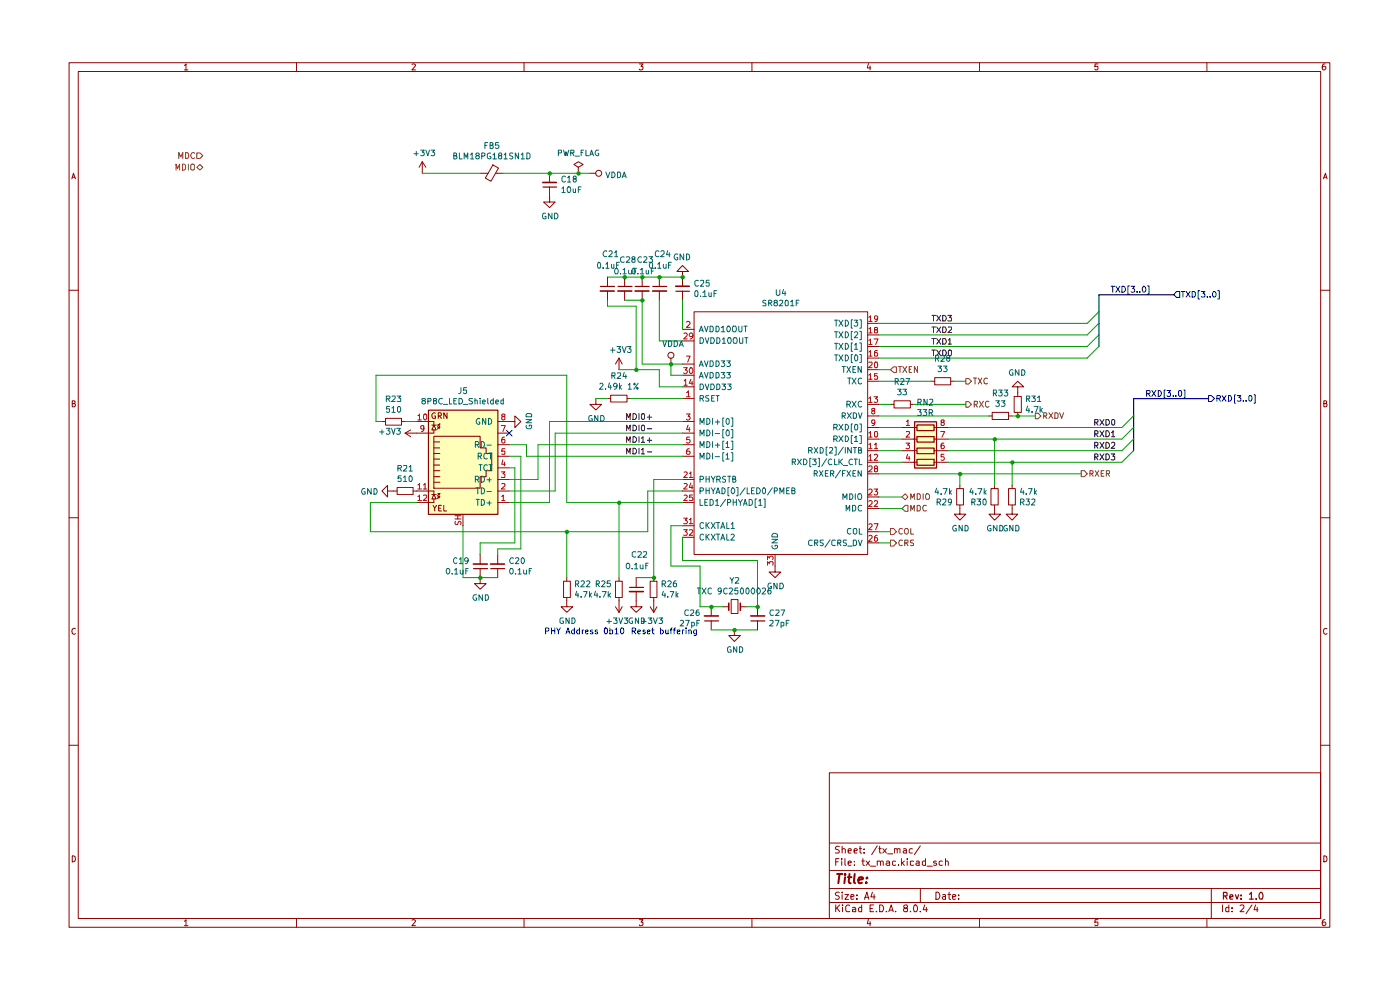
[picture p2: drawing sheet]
<svg xmlns="http://www.w3.org/2000/svg" width="297mm" height="210mm" viewBox="0 0 297 210" stroke-linecap="round" stroke-linejoin="round" font-family="sans-serif">
<g fill="none" stroke="#910000" stroke-width=".21">
<path d="M14.7 13.3h267.4v183.4h-267.4zM16.6 15.2h263.6v179.6h-263.6zM39.1 13.9l.4-.3v1.2M39.1 14.8h.8M62.9 13.3v1.9M87.4 13.6h.5l.2 .2-.7 1h.7M111.2 13.3v1.9M135.6 13.6h.8l-.4 .5h.3l.1 .1-.1 .5-.5 .1-.2-.1M159.5 13.3v1.9M184.2 13.5l-.2 .9h.7M184.6 14v.8M207.8 13.3v1.9"/>
<path d="M232.9 13.6h-.6l-.1 .6 .6-.1 .1 .6-.1 .1h-.4l-.2-.1M256 13.3v1.9M281.1 13.6h-.4l-.2 1 .3 .2h.2l.3-.2v-.4l-.2-.1h-.5l-.1 .1M15.2 37.9l.4-1.1 .4 1.1M15.3 37.6h.6M280.8 37.9l.4-1.1 .3 1.1M280.8 37.6h.6M14.7 61.6h1.9M280.2 61.6h1.9M15.3 85.6h.5l.1-.2v-.3l-.6-.1v1.3l.6-.1 .1-.3-.2-.3M280.8 85.6h.5l.1-.2v-.3l-.6-.1v1.3l.6-.1 .1-.3-.2-.3M14.7 109.8h1.9"/>
<path d="M280.2 109.8h1.9M16 133.4l-.2-.1a.65 .65 0 0 0-.6 .6 .65 .65 0 0 0 .6 .6l.2-.1M281.5 133.4l-.2-.1a.65 .65 0 0 0-.6 .6 .65 .65 0 0 0 .6 .6l.2-.1M14.7 158.1h1.9M280.2 158.1h1.9M175.9 163.9h104.3v30.9h-104.3zM175.9 178.8h104.3M178.1 179.6l-.5-.1-.3 .2v.4l.5 .2 .3 .4-.2 .2h-.7M178.7 179.5v1.4M182.5 179.5v1.3v.1h.3M186.1 179.4l-1.2 1.9M186.6 179.5v1.3l.1 .1h.2"/>
<path d="M195.2 179.4l-1.2 1.9M15.3 181.5a.64 .64 0 0 1 .7 .7 .64 .64 0 0 1-.7 .6zM39.1 195.4l.4-.3v1.3M39.1 196.4h.8M62.9 194.8v1.9M87.4 195.2l.5-.1 .2 .2-.7 1.1h.7M111.2 194.8v1.9M135.6 195.1h.8l-.4 .5h.3l.1 .2-.1 .5-.5 .1-.2-.2M159.5 194.8v1.9M175.9 191.4h104.3M175.9 188.5h104.3M175.9 184.7h104.3"/>
<path d="M177.3 192v1.4M177.3 182.8h.5M177.6 192.6l.5 .8M178 182.1h-.7v1.5M178.1 189.3l-.5-.1-.3 .2v.4l.5 .2 .3 .4-.3 .4-.6-.1M178.1 192l-.8 .8M178.6 182.1v.2M178.6 182.6v1M178.7 189.2v.2M178.7 180.2l.2-.2 .4 .2v.7M178.7 189.8v1M178.7 192v.1"/>
<path d="M178.7 192.5v.9M179.2 189.8h.8l-.8 1h.8M179.2 182.1v1.3l.2 .2M179.9 183.1l.7-.1-.2-.4-.5 .2v.6l.3 .2 .3-.1M179.9 180.5l.7-.1-.2-.4-.5 .2v.6l.1 .1h.5M180.3 192.1l-.5-.1-.4 .3 .1 .9 .2 .2 .6-.1M180.5 190.3l.7-.2-.1-.3h-.6v.9h.6M180.9 192.5h.4l.2 .2v.7h-.6v-.4l.6-.2M181.2 180.5l.7-.1-.1-.3-.4-.1-.2 .2 .1 .7h.5M181.3 183.5v.1M181.3 182.7v.1M181.8 190.6v.2"/>
<path d="M181.8 189.8v.2M182.3 180h.5M182.8 192v1.4h-.5l-.2-.7 .3-.2h.4M182.8 182.6h.6M183.1 182.1v1.3l.3 .2M183.3 180.9h.1M183.3 180.1v.1M183.4 190.8l.5-1.6 .4 1.6M183.5 190.3h.7M183.7 182.6l.8 1M184.2 195l-.2 .9h.7M184.5 182.6l-.8 1"/>
<path d="M184.6 195.5v.9M184.6 192.7h.5M184.7 183.7h1.1M185.1 189.2l-.4 1.1h1M185.3 192h-.7v1.4h.7M185.4 189.8v1M185.9 193.3v.1M186.1 182.7l.4-.1 .3 .2v.8M186.1 182.6v1M186.4 180h.5M186.6 192a.81 .81 0 0 1 .9 .4 .81 .81 0 0 1-.3 1h-.6zM186.8 182.8l.1-.2 .5 .2v.8"/>
<path d="M187.3 180l.7 .9M188 193.3v.1M188 182.7l.5-.1 .2 .2v.8M188 180l-.7 .9M188.3 181.1h1.1M188.6 193.4l.5-1.4 .4 1.4M188.7 183l-.7 .1v.1l.2 .4 .5-.1M188.7 193.1h.7M189.7 180.2l.2-.2 .4 .2v.7M189.7 180v.9M190 193.3v.1M190 182.7l-.4-.1-.3 .3 .1 .6h.6"/>
<path d="M190.3 180.2l.3-.2 .3 .1v.8M190.6 183.5v.1M191.3 182.1v1.5M191.4 183.1l.5 .5M191.7 180.1l.3-.1 .3 .2v.7h-.6l-.1-.3 .7-.2M191.9 182.6l-.6 .5M192 192.6l-.2-.1v-.4l.2-.1h.5v.5l-.7 .2-.1 .2 .2 .5h.6v-.5l-.2-.3M192.5 182.1v.2M192.5 182.6v1M193.1 193.3v.1M193.6 180.1l-.5-.1-.2 .3 .1 .6h.6M193.8 182.7h-.7v.8h.7"/>
<path d="M194 192h.1a.87 .87 0 0 1 .3 1.4l-.5-.1-.1-.8zM194.4 182.7h.6v.9M195 183l-.6 .1-.1 .1 .3 .4 .4-.1M195.2 193.3v.1M195.2 188.5v2.9M196.2 192l-.4 1h1M196.3 182.7l-.4-.1-.2 .3 .1 .6h.5M196.3 182.1v1.5M196.5 192.5v.9M196.7 183.7h1.1M198.5 189.2a.77 .77 0 0 1 .9 .8 .77 .77 0 0 1-.9 .8zM198.6 182.7l-.3-.1-.3 .3 .1 .2h.5l.1 .3-.2 .2-.5-.1"/>
<path d="M199.9 182.7l-.4-.1-.3 .3 .1 .6h.6M200 189.8h.6v1M200.6 190.1l-.7 .2 .3 .5 .4-.1M200.6 182.7l.4-.1 .2 .2v.8M200.6 182.1v1.5M201.1 189.8h.6M201.3 189.2v1.5l.4 .1M202.1 190.3l.7-.2-.1-.3h-.6v.9h.6M203.4 190.6v.2M203.4 189.8v.2M207.8 194.8v1.9M232.9 195.1h-.6l-.1 .6 .6-.1 .1 .6-.1 .2h-.4l-.2-.2"/>
<path d="M256 194.8v1.9M257 188.5v6.3M259.3 192v1.4M260.7 192v1.4h-.6v-.9h.6M261.4 193.3v.1M261.4 192.5v.2M263.1 192.1l.6-.1 .2 .3-.1 .3-.7 .8h.8M265.6 192l-1.3 1.8M266.4 192l-.4 1h.9M266.7 192.5v.9M280.8 181.5a.64 .64 0 0 1 .7 .7 .64 .64 0 0 1-.7 .6zM281.1 195.1l-.4 .1-.2 .9 .3 .3h.2l.3-.3v-.3l-.2-.2h-.5l-.1 .2"/>
</g>
<path d="M259.6 190h.6l.1-.5-.2-.2h-.5v1.4M259.9 190l.4 .7M260.9 190.3l.7-.2-.2-.3-.4 .1-.1 .7 .1 .1h.5M262.1 189.8l.3 .9 .4-.9M263.3 190.6v.1M263.3 189.9v.1M265.1 189.7l.4-.4v1.4M265.1 190.7h.8M266.5 190.6v.1M267.4 189.3a.89 .89 0 0 1 .4 1.4h-.5l-.2-.5 .1-.6z" fill="none" stroke="#910000" stroke-width=".25"/>
<path d="M177.6 185.4h1.1M178.1 185.4l-.3 1.9M179.3 185.4v.2M179.3 186.1l-.2 1.2M179.9 186.1h.7M180.2 185.4l-.2 1.6 .1 .3h.4M181.3 185.4l-.2 1.6 .3 .3M182.1 186.7l.9-.2v-.3a.6 .6 0 0 0-.8 .1v1h.6M183.8 187.2v.1M183.9 186.2h.1l-.1 .1v-.1v.1" fill="none" stroke="#910000" stroke-width=".42"/>
<g fill="#ffffba">
<path d="M194 89.4h4.6v9.8h-4.6z"/>
<path d="M90.9 87h14.7v22.1h-14.7z"/>
</g>
<path d="M188.9 78.4l.7-.6h.6v1.2h-.6z" fill="#fff"/>
<path d="M188.9 78.4l.7-.6h.6v1.2h-.6zM190.6 77.7h.7M190.9 77.7v1.3M191.5 77.7l.9 1.3M192.4 77.7l-.9 1.3M192.9 78.3h.3M193.4 77.7h-.5v1.3h.5M194.7 77.7v1.3l-.7-1.3v1.3" fill="none" stroke="#765500" stroke-width=".21"/>
<path d="M188.9 85.8h.8M189.7 85h3.4v1.5h-3.4zM193.1 85.8h.7M209.8 88.2h.7M210.5 87.5h3.5v1.5h-3.5zM214 88.2h.7" fill="none" stroke="#910000" stroke-width=".21"/>
<path d="M219.6 87.6h.6l.6 .6-.6 .6h-.6z" fill="#fff"/>
<path d="M219.6 87.6h.6l.6 .6-.6 .6h-.6zM221.4 88.2h.6v-.6h-.6v1.1M221.7 88.2l.4 .5M222.5 87.6l.9 1.1M223.4 87.6l-.9 1.1M223.8 87.6h.3l.4 .2v.7l-.2 .2h-.5zM224.8 87.6l.4 1.1 .4-1.1" fill="none" stroke="#765500" stroke-width=".21"/>
<path d="M215.1 84.1h1.6v3.4h-1.6zM215.9 83.3v.8M215.9 87.5v.7" fill="none" stroke="#910000" stroke-width=".21"/>
<path d="M204.9 85.2h.6l.6 .6-.6 .6h-.6z" fill="#fff"/>
<path d="M204.9 85.2h.6l.6 .6-.6 .6h-.6zM206.7 85.8l.6-.1 .1-.5-.7-.1v1.3M206.9 85.8l.5 .6M207.8 85.1l.8 1.3M208.6 85.1l-.8 1.3M209.8 85.2h-.1a.45 .45 0 0 0-.7 .2l.1 .7a.37 .37 0 0 0 .3 .3 .37 .37 0 0 0 .4-.2" fill="none" stroke="#765500" stroke-width=".21"/>
<path d="M204.9 80.3h.6l.6 .6-.6 .6h-.6z" fill="#fff"/>
<path d="M204.9 80.3h.6l.6 .6-.6 .6h-.6zM206.5 80.2h.7M206.8 80.2v1.3M207.5 80.2l.8 1.3M208.3 80.2l-.8 1.3M209.5 80.3l-.3-.1a.65 .65 0 0 0-.5 .6 .65 .65 0 0 0 .5 .7l.3-.2" fill="none" stroke="#765500" stroke-width=".21"/>
<g fill="none" stroke="#910000" stroke-width=".21">
<path d="M116.6 39.6v3.3h1.2l-1.2 1.1-1.3-1.1h1.3M116.6 36.8v1.9M122.7 35.5l1-.6-1-.6-.9 .6 .9 .6v1.3M122.7 36.8h.1M125.1 36.8h1.3M128.9 58.8v1.9M132.5 58.8v1.9M136.2 58.8v1.9M139.9 58.8v1.9M144.8 57.6h1.3l-1.3-1.3-1.2 1.3h1.2v1.2M128.9 61.7v2M131.3 76l-.7 1.2"/>
<path d="M131.3 76v2.4M131.3 76l.7 1.2M132.5 61.7v2M136.2 61.7v2M139.9 61.7v2M128.9 84.5h.6M129.5 83.8h3.5v1.5h-3.5zM133 84.5h.8M197.5 80.9h.8M198.3 80.1h3.4v1.5h-3.4zM201.7 80.9h.7M215.9 82.1h1.3l-1.3-1.2-1.2 1.2h1.2v1.2"/>
<circle cx="127" cy="36.8" r=".64"/>
</g>
<path d="M115.2 38.7h2.8M127.3 61.7h3M131.1 61.7h2.9M134.7 61.7h3M138.4 61.7h3" fill="none" stroke="#910000" stroke-width=".34"/>
<path d="M115.2 39.7h2.9M127.4 60.8h2.9M131.1 60.8h3M134.8 60.8h2.9M138.5 60.8h2.9" fill="none" stroke="#910000" stroke-width=".25"/>
<path d="M41.7 32.4h.7l.6 .6-.6 .6h-.7z" fill="#fff"/>
<path d="M37.9 33.6v-1.2l.5 .9 .4-.9v1.2M39.4 32.4a.64 .64 0 0 1 .7 .6 .64 .64 0 0 1-.7 .6zM41.2 32.5l-.1-.1a.64 .64 0 0 0-.6 .6 .64 .64 0 0 0 .6 .6l.1-.1M41.7 32.4h.7l.6 .6-.6 .6h-.7z" fill="none" stroke="#765500" stroke-width=".21"/>
<path d="M41.7 35.5l.7-.6 .6 .6-.6 .6z" fill="#fff"/>
<path d="M37.3 36.1v-1.3l.4 .9 .4-.9v1.3M38.7 34.8l.5 .1 .2 .2v.6l-.4 .4h-.3zM40 34.8v1.3M40.5 35l.2-.2 .5 .2v.9l-.2 .2-.5-.2zM41.7 35.5l.7-.6 .6 .6-.6 .6z" fill="none" stroke="#765500" stroke-width=".21"/>
<g fill="none" stroke="#910000" stroke-width=".21">
<path d="M89.6 34.3l-.7 1.2M89.6 34.3v2.5M89.6 34.3l.7 1.2M101.9 36.8h1.7M104.6 35l1.2 .7-1.7 2.8-1.1-.7zM105.2 36.8h1.6M144.8 58.8v1.9M142.3 76v1.2M144.8 61.7v2M144.8 69.9h2.4M144.8 72.3h2.4M144.8 79.6h2.4"/>
<path d="M144.8 77.2h2.4M147.2 66.1h36.9v51.5h-36.9zM184.1 76h2.3M184.1 73.5h2.3M184.1 71h2.3M184.1 68.6h2.3M184.1 78.4h2.3M144.8 84.5h2.4M144.8 82.1h2.4M144.8 89.4h2.4M144.8 91.9h2.4M144.8 94.3h2.4"/>
<path d="M144.8 96.8h2.4M184.1 93.1h2.3M184.1 95.6h2.3M184.1 98.1h2.3M184.1 85.8h2.3M184.1 80.9h2.3M184.1 88.2h2.3M184.1 90.7h2.3M144.8 101.7h2.4M144.8 104.2h2.4M144.8 106.6h2.4M144.8 111.5h2.4"/>
<path d="M144.8 114h2.4M164.4 117.6v2.5M184.1 107.9h2.3M184.1 105.4h2.3M184.1 115.2h2.3M184.1 112.8h2.3M184.1 100.5h2.3M155.8 133.6v1.2h1.3l-1.3 1.3-1.2-1.3h1.2M160.7 128.7v2M160.7 131.7v1.9"/>
<circle cx="142.3" cy="75.4" r=".64"/>
</g>
<path d="M143.3 60.7h2.9M159.3 130.7h2.9" fill="none" stroke="#910000" stroke-width=".34"/>
<path d="M143.4 61.8h2.9M159.3 131.7h3" fill="none" stroke="#910000" stroke-width=".25"/>
<g fill="none" stroke="#006665" stroke-width=".21">
<path d="M148.3 70.4l.5-1.2 .4 1.2M148.3 77.7l.5-1.1 .4 1.1M148.5 71.6h.5l.2 .3 .1 .4-.3 .5h-.5zM148.5 70h.6M148.5 79.9h.6M148.5 77.4h.6M149.4 69.2l.5 1.2 .3-1.2M149.4 79l.5 1.2 .3-1.2M149.4 76.6l.5 1.1 .3-1.1M149.6 71.6l.4 1.2 .4-1.2M150.6 69.2h.5l.2 .2v.7l-.2 .3h-.5zM150.6 79h.5l.2 .3v.6l-.3 .3h-.4z"/>
<path d="M150.6 76.6h.5l.2 .2v.7l-.3 .2h-.4zM150.8 71.6h.5l.2 .3 .1 .4-.3 .5h-.5zM151.9 69.2a.66 .66 0 0 1 .7 .4 .66 .66 0 0 1-.3 .8h-.4zM151.9 79h.4a.66 .66 0 0 1 .3 .8 .66 .66 0 0 1-.7 .4zM151.9 76.6h.4a.66 .66 0 0 1 .3 .7 .66 .66 0 0 1-.7 .4zM152.1 71.6a.66 .66 0 0 1 .6 .5 .66 .66 0 0 1-.2 .7h-.4zM153 69.5l.4-.3v1.2M153 79h.8l-.5 .4 .5 .3-.1 .4h-.7M153 76.6h.8l-.5 .4 .5 .2-.1 .5h-.7M153 70.4h.8M153.3 72l.3-.4v1.2M153.3 72.8h.6"/>
<path d="M154.2 79h.7l-.4 .4 .4 .3v.4h-.7M154.2 76.6h.7l-.4 .4 .4 .2v.5h-.7M154.4 69.2h.3a.78 .78 0 0 1 0 1.2h-.3a1.05 1.05 0 0 1 0-1.2zM154.5 71.6l.4 .1a.87 .87 0 0 1 0 1.1l-.4-.1a.94 .94 0 0 1 0-1.1zM155.5 69.2h.5l.1 .2 .1 .5-.2 .5h-.5v-.2l-.1-.6zM155.7 71.6h.5l.1 .2 .1 .6-.2 .4h-.5l-.1-.1-.1-.6zM156.7 69.2l.1 1.2h.5l.1-1.2M156.9 71.6l.1 1.2 .6-.1v-1.1M157.8 69.2h.7M158 71.6h.7M158.2 69.2v1.2M158.3 71.6v1.2"/>
<path d="M177 75.3h.7M177 72.8h.7M177 70.4h.7M177 67.9h.7M177.4 67.9v1.3M177.4 70.4v1.2M177.4 72.8v1.3M177.4 75.3v1.3M178 75.3l.8 1.3M178 72.8l.8 1.3M178 70.4l.8 1.2M178 67.9l.8 1.3"/>
<path d="M178.7 77.7h.6M178.8 75.3l-.8 1.3M178.8 72.8l-.8 1.3M178.8 70.4l-.8 1.2M178.8 67.9l-.8 1.3M179 77.7v1.3M179.3 75.3a.64 .64 0 0 1 .7 .6 .64 .64 0 0 1-.7 .7zM179.3 72.8a.64 .64 0 0 1 .7 .7 .64 .64 0 0 1-.7 .6zM179.3 70.4a.64 .64 0 0 1 .7 .6 .64 .64 0 0 1-.7 .6zM179.3 67.9a.64 .64 0 0 1 .7 .7 .64 .64 0 0 1-.7 .6zM179.7 77.7l.7 1.3M180.4 77.7l-.7 1.3"/>
<path d="M180.9 75.2h-.3v1.7h.3M180.9 72.7h-.3v1.8h.3M180.9 70.3h-.3v1.8h.3M180.9 67.8h-.3v1.8h.3M180.9 78.3h.5M181.2 67.9h.8l-.5 .5 .5 .1v.5l-.3 .2h-.3l-.2-.2M181.3 73.2l.3-.4v1.3M181.3 70.5l.4-.1 .3 .1v.4l-.8 .7h.8M181.3 74.1h.7M181.5 75.3l.5 .2v.8l-.3 .3a.75 .75 0 0 1-.2-1.3zM181.5 77.7h-.6v1.3h.6M182.4 75.2h.3v1.7h-.3"/>
<path d="M182.4 72.7h.3v1.8h-.3M182.4 70.3h.3v1.8h-.3M182.4 67.8h.3v1.8h-.3M182.7 77.7v1.3l-.7-1.3v1.3M148.3 80.2l.5-1.2 .4 1.2M148.5 84.5l.7-.1 .1-.3-.2-.2h-.6v1.2M148.5 81.5h.5a.66 .66 0 0 1 .2 .8 .66 .66 0 0 1-.7 .3zM148.5 90v-1.3l.4 1 .5-1v1.3M148.5 92.5v-1.3l.4 .9 .5-.9v1.3M148.5 94.9v-1.2l.4 .9 .5-.9v1.2M148.5 97.4v-1.3l.4 .9 .5-.9v1.3M148.8 84.5l.5 .6"/>
<path d="M149.6 81.5l.4 1.1 .4-1.1M149.9 88.7a.64 .64 0 0 1 .7 .7 .64 .64 0 0 1-.7 .6zM149.9 91.2a.64 .64 0 0 1 .7 .6 .64 .64 0 0 1-.7 .7zM149.9 93.7a.64 .64 0 0 1 .7 .6 .64 .64 0 0 1-.7 .6zM149.9 96.1a.64 .64 0 0 1 .7 .6 .64 .64 0 0 1-.7 .7zM150.4 83.9h-.5l-.2 .2 .2 .3 .5 .3v.3h-.7M150.8 81.5h.5a.66 .66 0 0 1 .2 .8 .66 .66 0 0 1-.7 .3zM151 84.4h.3M151.1 88.7v1.3M151.1 91.2v1.3M151.1 93.7v1.2M151.1 96.1v1.3"/>
<path d="M151.6 83.9h-.6v1.2h.6M151.7 89.5h1M151.7 92h1M151.7 94.4h1M151.7 96.9h1M151.9 83.9h.7M152.1 81.5h.4a.66 .66 0 0 1 .2 .7 .66 .66 0 0 1-.6 .4zM152.2 83.9v1.2M152.2 89.1v.9M152.2 94v.9M153.2 81.5h.7l-.4 .4 .4 .2-.1 .5h-.6M153.6 88.7h-.3v1.7h.3"/>
<path d="M153.6 91.1h-.3v1.8h.3M153.6 93.6h-.3v1.7h.3M153.6 96h-.3v1.8h.3M154 94.1l.4-.4v1.2M154 96.5l.4-.4v1.3M154 94.9h.7M154 97.4h.7M154.2 88.8l.2-.1 .3 .3v.8l-.2 .1a.6 .6 0 0 1-.6-.4 .6 .6 0 0 1 .3-.7zM154.2 91.3l.2-.1 .3 .3v.7l-.2 .2a.6 .6 0 0 1-.6-.4 .6 .6 0 0 1 .3-.7zM154.4 81.5h.7l-.4 .4 .3 .1v.6h-.6M155.1 88.7h.4v1.7h-.4M155.1 91.1h.4v1.8h-.4"/>
<path d="M155.1 93.6h.4v1.7h-.4M155.1 96h.4v1.8h-.4M168.1 98h.6v-.5l-.6-.1v1.2M168.4 98l.3 .6M169.2 97.4l.8 1.2M170 97.4l-.8 1.2M170.4 97.4a.66 .66 0 0 1 .8 .4 .66 .66 0 0 1-.3 .8h-.5zM171.5 95.5h.6l.2-.2-.1-.3-.7-.1v1.2M171.9 95.5l.4 .6M172 97.2h-.2v1.8h.2M172.4 97.4h.7l-.4 .4 .4 .3v.5l-.7-.1M172.7 94.9l.8 1.2"/>
<path d="M173.5 94.9l-.8 1.2M173.6 97.2h.2v1.8h-.2M173.8 99.8l.8 1.2M174 94.9a.66 .66 0 0 1 .7 .5 .66 .66 0 0 1-.3 .7h-.4zM174.6 99.8l-.8 1.2M175.3 97.3l-1 1.6M175.5 94.8h-.2v1.7h.2M175.7 99.8h-.6v1.2h.6M175.9 95h.7v.4l-.7 .7h.7M176.5 97.5a.61 .61 0 0 0-.8 .3 .61 .61 0 0 0 .2 .8l.6-.1M176.9 93.1h.5l.2-.2v-.3l-.7-.1v1.2M176.9 90.7h.5l.2-.3v-.3l-.7-.1v1.2"/>
<path d="M177 94.8h.4v1.7h-.4M177 97.4v1.2h.6M177.2 93.1l.4 .6M177.2 90.7l.4 .5M178 92.5l.8 1.2M178 97.4v1.2M178 90l.8 1.2M178.1 97.9l.6 .7M178.3 99.8l-1.1 1.6M178.7 88.2h.5l.1-.6h-.6v1.1M178.7 97.4l-.7 .7M178.8 92.5l-.8 1.2"/>
<path d="M178.8 90l-.8 1.2M178.9 94.8l-1.1 1.6M178.9 98.7h.9M178.9 88.2l.4 .5M179.3 92.5a.66 .66 0 0 1 .7 .4 .66 .66 0 0 1-.2 .8h-.5zM179.3 99.8h-.6v1.2M179.3 90a.66 .66 0 0 1 .7 .4 .66 .66 0 0 1-.2 .8h-.5zM179.3 94.9v1.2M179.7 85.8h.5l.2-.3-.1-.3-.6-.1v1.3M179.7 99.8l.7 1.2M179.8 87.6l.8 1.1M179.8 80.2h.7"/>
<path d="M180 85.8l.4 .6M180.2 80.2v1.3M180.4 99.8l-.7 1.2M180.6 94.9v1.2l-.8-1.2v1.2M180.6 87.6l-.8 1.1M180.8 85.1l.8 1.3M180.8 80.2l.8 1.3M180.9 92.4h-.3v1.7h.3M180.9 97.5a.61 .61 0 0 0-.8 .3 .61 .61 0 0 0 .2 .8l.6-.1M180.9 89.9h-.3v1.7h.3M181 87.6h.4l.3 .2v.7l-.2 .2h-.5zM181 94.9h.7"/>
<path d="M181.2 97.4h.8M181.3 92.8l.3-.3v1.2M181.3 93.7h.7M181.4 90.1l.3-.1 .3 .3v.7l-.2 .2-.4-.1zM181.4 94.9v1.2M181.5 99.8h-.6v1.2h.6M181.5 97.4v1.2M181.6 85.1l-.8 1.3M181.6 80.2l-.8 1.3M182.1 95.5l.5-.1 .1-.4-.6-.1v1.2h.6v-.6h-.2M182.1 87.6l.4 1.1 .4-1.1M182.3 97.4v1.2h.6"/>
<path d="M182.4 92.4h.3v1.7h-.3M182.4 89.9h.3v1.7h-.3M182.7 99.8v1.2l-.7-1.2v1.2M182.8 85.2l-.3-.1a.6 .6 0 0 0-.5 .7 .6 .6 0 0 0 .7 .5l.1-.1M182.8 80.3l-.3-.1a.65 .65 0 0 0-.5 .6 .65 .65 0 0 0 .5 .7l.3-.2M148.5 101.7l.7-.1 .1-.3-.3-.3h-.5v1.3M148.5 104.2h.5l.3-.5-.3-.2h-.5v1.2M148.5 105.9v1.3h.6M149.3 111l-.5-.2-.3 .4 .1 .7 .2 .2 .5-.2M149.3 113.5l-.5-.2-.3 .3 .1 .8 .2 .2 .5-.2M149.5 106.5h.4M149.8 101v1.3"/>
<path d="M149.8 103.5v1.2M149.8 110.8v1.3M149.8 113.3v1.3M149.8 101.6h.7M149.8 104.1h.7M149.9 111.3l.6 .8M149.9 113.8l.6 .8M150.1 105.9h-.6v1.3h.6M150.5 101v1.3M150.5 103.5v1.2M150.5 110.8l-.7 .7M150.5 113.3l-.7 .7"/>
<path d="M150.6 105.9l.5 .1 .2 .3v.6l-.3 .3h-.4zM150.9 101l.4 .7 .4-.7M150.9 103.5l.4 .7 .4-.7M150.9 110.8l.8 1.3M150.9 113.3l.8 1.3M151.3 101.7v.6M151.3 104.2v.5M151.7 113.3l-.8 1.3M151.7 110.8l-.8 1.3M151.8 106.3l.4-.4v1.3M151.8 107.2h.7M151.9 104.7l.4-1.2 .4 1.2"/>
<path d="M152 110.8h.7M152 113.3h.7M152.1 101.7l.6-.1 .1-.3-.2-.3h-.5v1.3M152.1 104.4h.6M152.3 110.8v1.3M152.3 113.3v1.3M152.4 101.7l.4 .6M152.9 112.1l.4-1.3 .5 1.3M152.9 114.6l.4-1.3 .5 1.3M153 111.8h.6M153 114.1h.6M153.2 103.5a.64 .64 0 0 1 .7 .6 .64 .64 0 0 1-.7 .6z"/>
<path d="M153.9 101.1l-.4-.1-.2 .3 .1 .3 .5 .2v.3l-.1 .2-.5-.1M153.9 105.9l-1.1 1.6M154.2 110.8v1.3h.5M154.2 113.3v1.3h.5M154.4 106.6l.5-.1v-.5l-.5-.1v1.3M154.4 101h.6M154.7 103.4h-.3v1.8h.3M154.7 101v1.3M155.1 111.2l.4-.4v1.3M155.1 113.5l.4-.2 .3 .3-.8 1h.8M155.1 112.1h.7M155.3 103.6l.2-.1a.68 .68 0 0 1 .4 .6 .68 .68 0 0 1-.4 .6 .81 .81 0 0 1-.2-1.1z"/>
<path d="M155.5 101.6l.5-.1v-.3l-.1-.2h-.4v1.3l.5-.1 .1-.3-.2-.3M155.5 106.5h.7M155.5 105.9v1.3M156.2 103.4h.4v1.8h-.4M156.2 105.9v1.3M156.6 105.9l.5 .7 .4-.7M157.1 106.6v.6M157.7 107.2l.4-1.3 .4 1.3M157.8 106.9h.6M158.1 103.5l-1.1 1.5M158.5 103.5v1.2h.5M158.9 105.9l.5 .1 .2 .3v.6l-.3 .3h-.4z"/>
<path d="M159.4 104.1h.5M160 103.5h-.6v1.2h.6M160.5 103.5a.65 .65 0 0 1 .8 .6 .65 .65 0 0 1-.8 .6zM160.5 105.8h-.3v1.8h.3M161 106.3l.3-.4v1.3M161 107.2h.6M161.9 103.6l.2-.1 .3 .2v.8l-.3 .2a.71 .71 0 0 1-.2-1.1zM162.1 105.8h.2v1.8h-.2M163.8 114.4h1.1l-1.1 .8h1.1M163.8 115.8a.59 .59 0 0 0 .4 .7 .59 .59 0 0 0 .7-.3v-.5h-.5v.2M163.8 113.4a.72 .72 0 0 1 1.1 0v.5h-1.1zM163.8 103.5l-1 1.5"/>
<path d="M164.3 104.2l.6-.1v-.5l-.6-.1v1.2M165.4 104.7v-1.2l.5 .9 .4-.9v1.2M166.9 104.1h.4M167.5 103.5h-.6v1.2h.6M168 104.1h.4l.3-.4-.3-.2h-.4v1.2h.5l.2-.1v-.4l-.3-.1M172.3 114.7l-.5-.1-.3 .2v.7l.5 .3 .3-.1M172.7 100.4h.5l.2-.1-.1-.4-.6-.1v1.2M172.8 115.2h.6l.1-.5-.7-.1v1.2M173 100.4l.4 .6M173.1 115.2l.4 .6M174.7 114.6l-.7 .1v.3l.7 .4-.3 .4-.4-.1M175.1 100.4h.4"/>
<path d="M176.1 114.5l-1.1 1.6M176.2 100.4h.6l.1-.5-.7-.1v1.2M176.5 100.4l.4 .6M177.2 114.7l-.6-.1-.1 .2v.7a.55 .55 0 0 0 .7 .2M177.7 115.2h.6v-.6h-.6v1.2M178 115.2l.4 .6M178.7 100.4h.4M178.8 105.9v-1.2l.4 .9 .5-.9v1.2M179.5 108.4v-1.2l.3 .8 .5-.8v1.2M179.6 114.6l-.7 .1v.3l.7 .4-.3 .4-.4-.1M179.8 115.8h1M180.3 104.7a.66 .66 0 0 1 .6 .5 .66 .66 0 0 1-.2 .7h-.4z"/>
<path d="M180.5 112.2l-.5-.1a.61 .61 0 0 0-.3 .8 .61 .61 0 0 0 .8 .3M180.9 107.2h.5l.1 .3v.6l-.1 .3h-.5zM180.9 100.4h.5M181 114.6h.5l.2 .2v.7l-.3 .3h-.4zM181 112.3l.2-.2h.4a.86 .86 0 0 1-.1 1.2l-.5-.2zM181.4 104.7v1.2M182.1 104.7h.5l.1 .2 .1 .6-.2 .4h-.5l-.1-.1v-.6zM182.1 114.6l.4 1.2 .4-1.2M182.3 112.1v1.2h.6M182.8 107.3l-.1-.1a.66 .66 0 0 0-.6 .4 .66 .66 0 0 0 .2 .8l.5-.1"/>
</g>
<g fill="none" stroke="#b90000" stroke-width=".21">
<path d="M145 78h.8l-.4 .5 .3 .1 .1 .4-.3 .3h-.3l-.2-.2M145.1 70.8l.4-.2 .3 .4-.8 .9h.8M145.6 68.3l.2-.1h.3l.3 .2-.1 .4-.7 .6h.8M145.6 75.5h.8l-.5 1.3M146.4 78.1a.61 .61 0 0 1 .7 .5 .61 .61 0 0 1-.5 .7 .71 .71 0 0 1-.2-1.2zM147 71.2l-.2 .2h-.4l-.2-.2v-.3l.3-.3h.2l.3 .3-.2 .8-.4 .2M184.3 79.6l.4-.3v1.1M184.3 74.7l.4-.3v1.1M184.3 72.2l.4-.3v1.2M184.3 69.8l.4-.4v1.2M184.3 67.3l.4-.3v1.2M184.3 76.9l.6-.1 .1 .5-.8 .7h.8"/>
<path d="M184.3 75.5h.7M184.3 73.1h.7M184.3 70.6h.7M184.3 68.2h.7M185.4 71.9h.9l-.5 1.2M185.6 76.9h.5l.1 .7-.2 .4h-.3l-.2-.3zM185.8 69.9h-.3l.1-.4a.36 .36 0 0 1 .6 .2l-.1 .2-.6 .1 .1 .6h.5l.1-.4-.3-.3M186.1 79.3h-.6v.5a.45 .45 0 0 1 .6 .1 .45 .45 0 0 1 0 .5h-.6M186.1 74.4h-.3l-.3 .2v.9h.6v-.6l-.3-.1-.3 .2M186.2 67.5l-.3 .2h-.3v-.6a.36 .36 0 0 1 .6 .1l-.2 .9-.4 .1M145.1 80.8l.4-.4v1.3M145.1 81.7h.7"/>
<path d="M145.6 83.2l.5-.3v1.3M145.6 87.8h.8l-.4 .5 .4 .2v.3l-.3 .3h-.3l-.2-.2M145.6 84.2h.8M146 90.2l-.4 .9h.8M146.2 95.2l-.4 .1a.94 .94 0 0 0 0 1.1h.4l.2-.2v-.3l-.2-.2h-.4l-.2 .2M146.2 90.7v.8M146.3 92.7h-.6l-.1 .6 .6-.1 .2 .2v.3l-.3 .3h-.3l-.2-.2M146.6 80.4l-.4 .9h.8M146.8 80.9v.8M184.3 91.9l.4-.4v1.2M184.3 94.3l.4-.3v1.2M184.3 96.8l.4-.4v1.2"/>
<path d="M184.3 84.5l.4-.3v1.2M184.3 99l.2-.2 .4 .1 .1 .5-.8 .7h.8M184.3 92.7h.7M184.3 95.2h.7M184.3 97.6h.7M184.3 85.4h.7M184.3 80.4h.7M185.2 87.1l-.3-.2 .1-.3h.5a.44 .44 0 0 1-.1 .5 .44 .44 0 0 1-.4 .1 .35 .35 0 0 0 0 .6 .35 .35 0 0 0 .6-.2 .35 .35 0 0 0-.3-.5M185.4 84.2h.8l-.4 .4 .3 .1v.6h-.7M185.5 91.7l.2-.2h.3a.86 .86 0 0 1-.1 1.2l-.4-.2zM185.5 94.3l.3-.3v1.2M185.5 96.5l.4-.1 .3 .4-.8 .8h.8"/>
<path d="M185.5 95.2h.7M185.6 89.6l-.3 .2h-.3v-.7h.5l.1 .2-.2 .9-.4 .1M185.8 99.4l-.3-.2 .1-.3a.34 .34 0 0 1 .4 0 .34 .34 0 0 1 .1 .4l-.6 .2 .1 .5a.36 .36 0 0 0 .6-.2l-.1-.4h-.2M145 109.9h.8l-.4 .4 .4 .3v.3l-.2 .2-.6-.1M145 112.4h.8l-.4 .4 .4 .2-.1 .5h-.7M145.1 100.2l.4-.1 .3 .3-.8 .9h.8M145.1 102.6l.4-.1 .3 .4-.8 .8h.8M145.1 105.1l.4-.1 .3 .3-.8 .9h.8M146.2 100.4l.4-.3v1.2M146.2 110.2l.4-.3v1.2M146.2 112.5l.6-.1 .2 .2-.8 1h.8M146.2 101.3h.8"/>
<path d="M146.2 111.1h.8M146.6 102.5l-.4 .9h.8M146.8 103v.7M146.9 105h-.6l-.1 .6 .2-.2h.3l.3 .3v.3l-.2 .2-.6-.1M162.8 119.9v-.8l.4 .5 .1-.5h.6v.8M162.8 118.7v-.7l.4 .4 .1-.4h.6v.7M184.3 106.4l.2-.2 .4 .1 .1 .5-.8 .7h.8M184.3 103.9l.2-.2 .4 .1 .1 .5-.8 .7h.8M184.3 113.7l.4-.1 .3 .1v.4l-.8 .7h.8M184.3 111.3l.4-.2 .3 .2v.3l-.8 .8h.8M185.4 103.7h.8l-.4 .5 .3 .1v.6l-.5 .1-.2-.2M185.4 111.1h.9l-.5 1.3"/>
<path d="M185.5 106.4l.4-.2 .3 .3-.8 1h.8M186.1 113.6h-.3l-.3 .3 .1 .8a.43 .43 0 0 0 .5-.1 .43 .43 0 0 0 0-.5h-.5l-.1 .2"/>
</g>
<path d="M191.4 105.4l.6-.7 .6 .7-.6 .6z" fill="#fff"/>
<path d="M191.4 105.4l.6-.7 .6 .7-.6 .6zM193.2 105.9v-1.2l.4 .9 .4-.9v1.2M194.6 104.7h.5l.1 .3v.7l-.1 .2h-.5zM195.8 104.7v1.2M196.5 104.7h.4a.78 .78 0 0 1 0 1.2h-.4l-.1-.1-.1-.6z" fill="none" stroke="#765500" stroke-width=".21"/>
<path d="M192 107.2h.6v1.3h-.6l-.6-.6z" fill="#fff"/>
<path d="M192 107.2h.6v1.3h-.6l-.6-.6zM193.2 108.4v-1.2l.4 .8 .4-.8v1.2M194.6 107.2h.5l.1 .3v.6l-.1 .3h-.5zM196.5 107.3l-.1-.1a.66 .66 0 0 0-.6 .4 .66 .66 0 0 0 .2 .8l.5-.1" fill="none" stroke="#765500" stroke-width=".21"/>
<g fill="none" stroke="#910000" stroke-width=".21">
<path d="M191.4 90.7h3.1M191.4 93.1h3.1M191.4 95.6h3.1M191.4 98.1h3.1M198.1 90.7h3.1M198.1 93.1h3.1M198.1 95.6h3.1M198.1 98.1h3.1M203 103.6h1.4v3.5h-1.4zM203.6 103v.6M203.6 107.1v.8M150.9 128.7v2"/>
<path d="M150.9 131.7v1.9M153.3 128.7h1.3M155.1 127.2h1.5v2.9h-1.5zM157.1 128.7h1.1M164.4 120.1v1.2h1.2l-1.2 1.2-1.2-1.2h1.2"/>
</g>
<path d="M149.4 130.7h3M154.6 127.9v1.6M157.1 127.9v1.6" fill="none" stroke="#910000" stroke-width=".34"/>
<path d="M194 89.5h4.7v9.8h-4.7zM194.5 90.1h3.7v1.2h-3.7zM194.5 92.6h3.7v1.2h-3.7zM194.5 95.1h3.7v1.1h-3.7zM194.5 97.4h3.7v1.3h-3.7zM149.5 131.7h2.9" fill="none" stroke="#910000" stroke-width=".25"/>
<g fill="none" stroke="#0f0f0f" stroke-width=".21">
<path d="M197.7 66.9h.8M197.7 69.4h.8M197.7 74.3h.8M197.7 71.8h.8M198 66.9v1.2M198 69.4v1.1M198 71.8v1.2M198 74.3v1.2M198.7 66.9l.9 1.2M198.7 69.4l.9 1.1M198.7 74.3l.9 1.2M198.7 71.8l.9 1.2"/>
<path d="M199.6 66.9l-.9 1.2M199.6 69.4l-.9 1.1M199.6 74.3l-.9 1.2M199.6 71.8l-.9 1.2M200 66.9a.66 .66 0 0 1 .7 .4 .66 .66 0 0 1-.2 .8h-.5zM200 69.4h.5l.2 .2v.4l-.2 .5h-.5zM200 74.3h.5l.2 .2v.4l-.2 .6h-.5zM200 71.8h.5l.2 .3v.4l-.2 .5h-.5zM201.1 66.9h.8l-.5 .4 .5 .2v.5h-.8M201.2 69.4h.6l.1 .5-.8 .6h.8M201.2 72.1l.3-.3v1.2M201.2 73h.7"/>
<path d="M201.3 74.4l.4-.1 .2 .1v.8l-.2 .3-.4-.1z"/>
</g>
<path d="M192.2 94h.8l-.5 .4 .5 .3-.1 .4h-.7M192.3 89.4l.3-.3v1.2M192.3 91.6l.6-.1 .1 .4-.8 .8h.8M192.3 90.3h.7M192.5 96.4l-.2 .8h.7M192.9 96.8v.8M199.6 91.5h.8l-.6 1.2M199.8 89.6l-.2-.4 .6-.1v.4l-.6 .2v.5l.5 .1a.35 .35 0 0 0 .2-.4 .35 .35 0 0 0-.2-.3M200.2 96.4h-.6v.6l.5-.1 .2 .2-.1 .4h-.6M200.2 94h-.4l-.2 .2v.9h.6v-.6l-.4-.1-.2 .3" fill="none" stroke="#b90000" stroke-width=".21"/>
<path d="M188.9 112.1h.7l.6 .7-.6 .6h-.7z" fill="#fff"/>
<g fill="none" stroke="#765500" stroke-width=".21">
<path d="M188.9 112.1h.7l.6 .7-.6 .6h-.7zM191.4 112.2l-.5-.1a.61 .61 0 0 0-.2 .8 .61 .61 0 0 0 .7 .3M193.2 112.1v1.2h.6"/>
<circle cx="192.3" cy="112.7" r=".57"/>
</g>
<path d="M188.9 114.6h.7l.6 .6-.6 .6h-.7z" fill="#fff"/>
<path d="M188.9 114.6h.7l.6 .6-.6 .6h-.7zM191.4 114.7l-.5-.1a.61 .61 0 0 0-.2 .8 .61 .61 0 0 0 .7 .3M191.9 115.2h.6l.1-.5-.7-.1v1.2M192.3 115.2l.3 .6M193.8 114.6h-.6a.47 .47 0 0 0 .1 .5 .47 .47 0 0 0 .4 .1l.1 .5h-.7" fill="none" stroke="#765500" stroke-width=".21"/>
<g fill="none" stroke="#0f0f0f" stroke-width=".21">
<path d="M132.9 93.8v-1.2l.5 .9 .3-.9v1.2M132.9 96.3v-1.2l.5 .8 .3-.8v1.2M132.9 91.4v-1.2l.5 .8 .3-.8v1.2M132.9 89v-1.3l.5 .9 .3-.9v1.3M134.3 92.6a.66 .66 0 0 1 .7 .4 .66 .66 0 0 1-.2 .8h-.5zM134.3 95.1a.66 .66 0 0 1 .7 .4 .66 .66 0 0 1-.2 .8h-.5zM134.3 90.2a.66 .66 0 0 1 .7 .4 .66 .66 0 0 1-.2 .8h-.5zM134.3 87.7a.65 .65 0 0 1 .7 .7 .65 .65 0 0 1-.7 .6zM135.6 87.7v1.3M135.6 90.2v1.2M135.6 92.6v1.2M135.6 95.1v1.2"/>
<path d="M136.1 93l.3-.4v1.2M136.1 95.4l.3-.3v1.2M136.1 93.8h.6M136.1 96.3h.6M136.1 90.3l.4-.1 .2 .2v.8l-.1 .2-.5-.1zM136.1 87.8l.4-.1 .2 .3v.7l-.2 .3a.77 .77 0 0 1-.4-1.2zM137.3 93.4h1M137.3 95.9h1M137.3 90.9h1M137.3 88.5h1M137.8 88v1M137.8 92.9v.9"/>
<path d="M232.2 89.6l.7-.1v-.4l-.7-.1v1.2M232.2 94.5l.7-.1v-.4l-.7-.2v1.3M232.2 92h.7v-.5l-.7-.1v1.2M232.5 89.6l.4 .6M232.5 94.5l.4 .6M232.5 92l.4 .6M233.3 89l.9 1.2M233.3 93.8l.9 1.3M233.3 91.4l.9 1.2M234.2 89l-.9 1.2M234.2 93.8l-.9 1.3M234.2 91.4l-.9 1.2"/>
<path d="M234.6 89h.5a.66 .66 0 0 1 .2 .8 .66 .66 0 0 1-.7 .4zM234.6 93.8a.65 .65 0 0 1 .8 .7 .65 .65 0 0 1-.8 .6zM234.6 91.4a.65 .65 0 0 1 .8 .6 .65 .65 0 0 1-.8 .6zM235.8 94l.2-.2h.3l.2 .2v.4l-.8 .7h.8M235.8 91.8l.3-.4v1.2M235.8 92.6h.7M235.9 89.1l.4-.1 .2 .2v.7l-.3 .3-.3-.1z"/>
</g>
<g fill="none" stroke="#910000" stroke-width=".21">
<path d="M126.4 84.5v1.3h1.2l-1.2 1.2-1.3-1.2h1.3M119.6 123.3h1.4v3.5h-1.4zM120.2 126.8v1.9h1.3l-1.3 1.2-1.2-1.2h1.2M120.2 122.5v.8M130.6 123.3h1.4v3.5h-1.4zM130.6 128.7l.7 1.2M131.3 122.5v.8M131.3 126.8v3.1M132 128.7l-.7 1.2M135 125.5v3.2h1.2l-1.2 1.2-1.2-1.2h1.2M135 122.5v2.1M137.9 123.3h1.5v3.5h-1.5z"/>
<path d="M137.9 128.7l.8 1.2M138.7 122.5v.8M138.7 126.8v3.1M139.4 128.7l-.7 1.2"/>
</g>
<path d="M133.5 125.5h3" fill="none" stroke="#910000" stroke-width=".34"/>
<path d="M133.6 124.6h2.9" fill="none" stroke="#910000" stroke-width=".25"/>
<path d="M243.3 83.5h.5l.2-.3-.1-.3-.6-.1v1.3M243.6 83.5l.4 .6M244.4 82.8l.8 1.3M245.2 82.8l-.8 1.3M245.7 82.8a.64 .64 0 0 1 .7 .7 .64 .64 0 0 1-.7 .6zM247.2 82.7h-.2v1.7h.2M247.6 82.8h.7l-.4 .5 .4 .1v.5l-.1 .2h-.5l-.1-.2M248.9 83.9v.2M249.4 83.9v.2M250.1 82.9h.4a.75 .75 0 0 1-.2 1.2l-.3-.3zM251.1 82.7h.3v1.7h-.3" fill="none" stroke="#06008a" stroke-width=".21"/>
<path d="M256.4 83.9h.6l.6 .6-.6 .7h-.6z" fill="#fff"/>
<g fill="none" stroke="#06008a" stroke-width=".21">
<path d="M235.7 60.7h.8M236.1 60.7v1.3M236.7 60.7l.9 1.3M237.6 60.7l-.9 1.3M238 60.7a.65 .65 0 0 1 .8 .7 .65 .65 0 0 1-.8 .6zM239.6 60.6h-.3v1.8h.3M240 60.7h.7l-.4 .5 .3 .1v.6h-.6M241.2 61.9v.1M241.8 61.9v.1M242.5 60.8l.2-.1a.68 .68 0 0 1 .4 .7 .68 .68 0 0 1-.4 .6l-.4-.5zM243.4 60.6h.4v1.8h-.4M256.4 83.9h.6l.6 .6-.6 .7h-.6z"/>
<path d="M258.2 84.5l.6-.1 .1-.3-.2-.2h-.5v1.2M258.5 84.5l.4 .6M259.3 83.9l.8 1.2M260.1 83.9l-.8 1.2M260.6 83.9h.4a.66 .66 0 0 1 .3 .8 .66 .66 0 0 1-.7 .4zM262.1 83.7h-.2v1.8h.2M262.5 83.9h.7l-.4 .4 .4 .1v.6h-.7M263.7 85v.1M264.3 85v.1M264.9 84.1l.2-.2 .3 .1a.66 .66 0 0 1-.2 1.1l-.3-.3zM266 83.7h.3v1.8h-.3"/>
</g>
<path d="M249.6 61.8h.7v1.3h-.7l-.6-.6z" fill="#fff"/>
<path d="M249.6 61.8h.7v1.3h-.7l-.6-.6zM250.6 61.8h.8M251 61.8v1.2M251.6 61.8l.9 1.2M252.5 61.8l-.9 1.2M252.9 61.8h.3l.4 .3v.7l-.2 .2h-.5zM254.5 61.7h-.3v1.7h.3M254.9 61.8h.7l-.4 .4 .4 .3-.1 .5-.6-.1M256.1 62.9v.1M256.7 62.9v.1M257.4 61.9h.3a.67 .67 0 0 1 0 1.1l-.3-.1a.78 .78 0 0 1 0-1zM258.3 61.7h.4v1.7h-.4" fill="none" stroke="#06008a" stroke-width=".21"/>
<g fill="none" stroke="#910000" stroke-width=".21">
<path d="M81 89.4h.8M81.8 88.7h3.4v1.5h-3.4zM85.2 89.4h.7M85.9 91.9l1.2 .7M87.1 91.2l-1.2 .7M88.4 89.4h3.6v.8M91.6 90.2h.9M92 90.2l.5 1h-.9zM92 92.6h9.9v2.4h1.2v1.2h1.2v3.6h-1.2v1.3h-1.2v2.5h-9.9zM92 91.2v.7h-6.1M92 95h1.3M92 93.7h1.3"/>
<path d="M92 99.8h1.3M92 98.6h1.3M92 97.4h1.3M92 96.2h1.3M92.4 87.6a.61 .61 0 0 0-.8 .4 .61 .61 0 0 0 .3 .7h.5v-.5h-.2M92.9 90.7l.4-.2-.5 .5M92.9 90.1l.4-.2-.5 .5M93 88.2h.6v-.6h-.6v1.1M93.2 88.2l.4 .5M93.3 90.5l-.2 .4M93.3 89.9l-.2 .4M94.8 87.6v1.1l-.6-1.1v1.1"/>
<path d="M105.6 89.4h3.6v-1.2l1.3 1.2-1.3 1.3v-1.3M105.6 91.9h2.4M105.6 99.2h2.4M105.6 96.8h2.4M105.6 94.3h2.4M82.2 104.2v-1.2l-1.2 1.2 1.2 1.2v-1.2h2M84.2 103.4h3.4v1.5h-3.4zM87.6 104.2h4.4v.7M91.6 104.9h.9M91.9 107.2l.3 .6 .4-.6M92 104.9l.5 .9h-.9zM92 105.8v.8h-3.6"/>
<path d="M92 102.3h1.3M92 101.1h1.3M92.2 107.8v.6M92.9 105.4l.4-.1-.5 .5M92.9 104.7h.4l-.5 .5M93.1 107.8h.4M93.3 105.3l-.2 .4M93.3 104.7l-.2 .3M93.6 107.2h-.5v1.2h.5M94.2 107.2v1.2h.5M98.2 109.1v2.4M101.9 117.6v2"/>
<path d="M105.6 117.6v2M105.6 106.6h2.4M105.6 104.2h2.4M105.6 101.7h2.4M203.6 107.9v1.2h1.3l-1.3 1.2-1.2-1.2h1.2M210.2 103.6h1.6v3.5h-1.6zM211 107.1v2h1.3l-1.3 1.2-1.2-1.2h1.2M211 103v.6M214 103.6h1.4v3.5h-1.4zM214.7 107.1v2h-1.3l1.3 1.2 1.2-1.2h-1.2M214.7 103v.6M101.9 120.6v3.2h1.2l-1.2 1.2-1.2-1.2h1.2"/>
<path d="M105.6 120.6v1.9"/>
</g>
<path d="M100.4 119.6h3M104.1 119.6h2.9" fill="none" stroke="#910000" stroke-width=".34"/>
<path d="M90.9 87h14.7v22.1h-14.7zM100.5 120.6h2.9M104.1 120.6h3" fill="none" stroke="#910000" stroke-width=".25"/>
<g fill="none" stroke="#006665" stroke-width=".21">
<path d="M100.8 94.3l.7-.1 .1-.3-.2-.2h-.6v1.2M101.2 94.3l.4 .6M101.4 96.8l.7-.1v-.4l-.2-.2h-.5v1.3M101.6 98.6h.7M101.8 88.8a.58 .58 0 0 0-.8 .6 .58 .58 0 0 0 .8 .5v-.4h-.2M101.8 96.8l.3 .6M101.9 98.6v1.2M102.1 93.7a.64 .64 0 0 1 .7 .6 .64 .64 0 0 1-.7 .6zM103 88.7v1.3l-.6-1.3v1.3M103.3 94.4h.9M103.4 98.7l-.3-.1a.65 .65 0 0 0-.5 .6 .65 .65 0 0 0 .5 .6l.3-.1M103.4 96.3l-.3-.2a.65 .65 0 0 0-.5 .6 .65 .65 0 0 0 .5 .7l.3-.2"/>
<path d="M103.6 88.7a.64 .64 0 0 1 .7 .7 .64 .64 0 0 1-.7 .6zM103.7 98.6h.7M103.7 96.1h.7M104.1 96.1v1.3M104.1 98.6v1.2M100.8 101.7l.7-.1 .1-.3-.2-.3h-.6v1.3M101 105.9h.7M101 103.5h.7M101.2 101.7l.4 .6M101.4 103.5v1.2M101.4 105.9v1.3M102.1 105.9a.64 .64 0 0 1 .7 .7 .64 .64 0 0 1-.7 .6z"/>
<path d="M102.1 103.5a.64 .64 0 0 1 .7 .6 .64 .64 0 0 1-.7 .6zM102.1 101a.64 .64 0 0 1 .7 .7 .64 .64 0 0 1-.7 .6zM103.3 106.7h.9M103.3 104.2h.9M103.3 101.8h.9M103.8 101.4v.9M103.8 106.3v.9"/>
</g>
<g fill="none" stroke="#b90000" stroke-width=".21">
<path d="M88.7 88.2h.1l.2-.4v1.3M88.7 89.1h.7M89.9 87.9l.4-.1 .2 .3v.7l-.2 .3a.77 .77 0 0 1-.4-1.2zM89.9 90.8v.1a.42 .42 0 0 1-.5 0 .42 .42 0 0 1-.1-.5h.6v.8l-.1 .3h-.4M106.3 90.3h.9l-.5 1.2M106.7 97.5l-.3 1h.8M106.7 88.3h-.2l-.1-.2a.42 .42 0 0 1 .7-.2v.3l-.4 .1-.3 .3v.2l.3 .3 .4-.2v-.4l-.2-.2M107 92.7l-.4 .1-.2 .9 .3 .3 .4-.2-.1-.6h-.5l-.1 .2M107 98.1v.7M107.1 95.2h-.6l-.1 .6 .6-.1 .1 .6h-.7M88.7 102.9l.3-.4v1.2M88.7 105.3l.3-.3v1.2"/>
<path d="M88.7 106.2h.7M88.7 103.7h.7M89.8 102.9l.4-.4v1.2M89.8 105.1h.7v.4l-.7 .7h.7M89.8 103.7h.7M96.5 110.1h1.3M96.5 109.4h1.3M96.6 110.6l-.1 .5 .2 .2h.3l.5-.7 .3 .2-.1 .5M97.1 109.4v.7M106.3 100.1h.8l-.4 .4 .4 .2v.5h-.8M106.4 105.3l.4-.3v1.2M106.4 102.6h.7v.5l-.8 .6h.8"/>
<path d="M106.4 106.2h.7"/>
</g>
<path d="M232.2 97l.7-.1v-.5l-.7-.1v1.2M232.5 97l.4 .5M233.3 96.3l.9 1.2M234.2 96.3l-.9 1.2M234.6 96.3a.65 .65 0 0 1 .8 .6 .65 .65 0 0 1-.8 .6zM235.7 96.3h.8l-.4 .5 .4 .1v.6h-.8" fill="none" stroke="#0f0f0f" stroke-width=".21"/>
<path d="M229.4 99.8h.6l.6 .7-.6 .6h-.6z" fill="#fff"/>
<path d="M229.4 99.8h.6l.6 .7-.6 .6h-.6zM232.3 99.8l.8 1.2M233.1 99.8l-.8 1.2M234.2 99.8h-.6v1.2h.6M231.2 100.4h.6v-.5l-.6-.1v1.2M231.5 100.4l.4 .6M233.6 100.4h.4M234.7 100.4h.6l.1-.5-.7-.1v1.2M235 100.4l.4 .6" fill="none" stroke="#765500" stroke-width=".21"/>
<path d="M249.1 62.5h-16v11M256.4 84.6h-15.9v11" fill="none" stroke="#06008a" stroke-width=".25"/>
<g fill="none" stroke="#009a00" stroke-width=".21">
<path d="M89.6 36.8h12.3M106.8 36.8h18.3M128.9 58.8h15.9M128.9 63.7v1.3h6.1v13.4M131.3 78.4h8.6v3.7h4.9M132.5 63.7h3.7v13.5h8.6M139.9 63.7v8.6h4.9M142.3 77.2v2.4h2.5M144.8 63.7v6.2M186.4 78.4h2.5M233.1 66.1l-2.5 2.5h-44.2M233.1 68.6l-2.5 2.4h-44.2"/>
<path d="M233.1 73.5l-2.5 2.5h-44.2M233.1 71l-2.5 2.5h-44.2M81 89.4h-1.2v-9.8h40.4v27h24.6M85.9 89.4h2.5M108 94.3h3.7v2.5h33.1M108 96.8h2.5v19.6h-4.9v1.2M108 99.2h1.2v16h-7.3v2.4M126.4 84.5h2.5M133.8 84.5h11M144.8 89.4h-28.2v17.2h-8.6M144.8 94.3h-30.7v7.4h-6.1M144.8 91.9h-27v12.3h-9.8"/>
<path d="M186.4 80.9h11.1M186.4 85.8h2.5M186.4 93.1h5M186.4 95.6h5M186.4 90.7h5M186.4 88.2h23.4M186.4 98.1h5M193.8 85.8h11.1M202.4 80.9h2.5M211 93.1v9.9M214.7 88.2h4.9M214.7 98.1v4.9"/>
<path d="M240.5 90.7l-2.5 2.4h-36.8M240.5 93.1l-2.5 2.5h-36.8M240.5 88.2l-2.5 2.5h-36.8M240.5 95.6l-2.5 2.5h-36.8M98.2 111.5v11h7.4M120.2 112.8v9.7M131.3 106.6v15.9M144.8 114v4.9h15.9v9.8h-2.5M144.8 111.5h-2.5v8.6h6.2v8.6h4.8M144.8 104.2h-7.4v8.6h-58.8v-6.2h9.8M144.8 101.7h-6.1v20.8h-3.7M186.4 100.5h43"/>
<path d="M186.4 107.9h5M186.4 105.4h5M186.4 115.2h2.5M186.4 112.8h2.5M203.6 100.5v2.5M150.9 133.6h9.8"/>
</g>
<g fill="none" stroke="#0e00ca" stroke-width=".21">
<path d="M115.7 133.9h.6l.1-.2v-.4l-.7-.1v1.3M117 133.2v1.3M117 133.8h.7M117.7 133.2v1.3M118.1 133.2l.4 .7 .4-.7M118.5 133.9v.6M120.1 134.5l.4-1.3 .4 1.3M120.1 134h.6M121.8 133.7a.36 .36 0 0 0-.6 .2l.1 .5h.5M121.8 133.2v1.3M122.9 133.7l-.3-.1-.3 .3 .1 .5h.5M122.9 133.2v1.3"/>
<path d="M123.5 133.6v.9M123.9 133.6l-.4 .1v.2M124.2 134l.6-.1-.2-.3-.4 .2v.4l.2 .3 .3-.1M125.7 133.7l-.2-.1-.3 .2 .3 .2h.2v.4h-.5M126.8 133.7l-.4-.1-.2 .2 .2 .2h.4v.4h-.6M128.3 133.3l.3-.1 .3 .2v.8l-.3 .3-.3-.2zM129.4 133.7h.6v.6l-.2 .2-.4-.1M129.4 133.2v1.3M130.5 133.5l.3-.3v1.3M130.5 134.5h.7M131.7 133.3h.5a.75 .75 0 0 1-.3 1.2l-.2-.3zM134.1 133.9h.5l.3-.3-.1-.3-.7-.1v1.3"/>
<path d="M134.5 133.9l.4 .6M135.3 134l.6-.1-.2-.3-.4 .2v.4l.2 .3 .3-.1M136.8 133.7h-.4v.3h.4v.4h-.4M137.3 134l.6-.1-.1-.3-.5 .2v.4l.2 .3 .3-.1M138.3 133.6h.5M138.4 133.2v1l.4 .3M140.1 133.7l.4-.1 .2 .3v.3l-.2 .3-.4-.1M140.1 133.2v1.3M141.2 133.6v.8l.4 .1 .1-.2M141.7 133.6v.9M142.2 133.6h.4M142.6 133.2l-.3 .2v1.1"/>
<path d="M142.8 133.6h.5M143.3 133.2l-.3 .2v1.1M143.7 134l.6-.1-.2-.3-.4 .1v.7h.5M144.8 133.6v.9M145.1 133.6l-.3 .3M145.5 133.2v.1M145.5 133.6v.9M146.1 133.7l.4-.1 .1 .2v.7M146.1 133.6v.9M147.7 133.6v1v.2h-.5M147.7 133.7l-.3-.1-.2 .3v.5h.5"/>
</g>
<path d="M107.4 91.3l1.2 1.2M108.6 91.3l-1.2 1.2" fill="none" stroke="#06008a" stroke-width=".21"/>
<g fill="#009a00">
<circle cx="215.9" cy="88.3" r=".47"/>
<circle cx="136.3" cy="63.7" r=".47"/>
<circle cx="139.9" cy="58.8" r=".47"/>
<circle cx="135" cy="78.5" r=".47"/>
<circle cx="136.3" cy="58.8" r=".47"/>
<circle cx="132.6" cy="58.8" r=".47"/>
<circle cx="122.7" cy="36.8" r=".47"/>
<circle cx="116.6" cy="36.8" r=".47"/>
<circle cx="150.9" cy="128.7" r=".47"/>
<circle cx="155.8" cy="133.7" r=".47"/>
<circle cx="160.7" cy="128.7" r=".47"/>
<circle cx="144.8" cy="58.8" r=".47"/>
<circle cx="142.4" cy="77.3" r=".47"/>
<circle cx="131.4" cy="106.7" r=".47"/>
<circle cx="138.7" cy="122.6" r=".47"/>
<circle cx="120.3" cy="112.8" r=".47"/>
<circle cx="101.9" cy="122.6" r=".47"/>
<circle cx="211" cy="93.2" r=".47"/>
<circle cx="203.7" cy="100.6" r=".47"/>
<circle cx="214.8" cy="98.1" r=".47"/>
</g>
<g fill="none" stroke="#006665" stroke-width=".21">
<path d="M87.8 32.6h.9M88.3 32.1v.9M89.2 31.8h.8l-.4 .5 .3 .1v.5h-.7M90.3 31.8l.5 1.2 .3-1.2M91.4 31.8h.8l-.4 .5 .3 .1v.5h-.7M96.3 33h.5l.1-.4-.6-.2v1.3h.4l.2-.4-.3-.3M97.5 32.4v1.3h.5M98.5 33.7v-1.3l.4 1 .3-1v1.3M99.8 32.9l.4-.5v1.3M99.8 33.7h.7M101.2 33l-.3-.3 .3-.3h.2l.3 .4-.8 .4 .1 .4 .2 .1h.2l.3-.2v-.3l-.3-.2M102.2 33.1l.7-.1v-.4l-.7-.2v1.3"/>
<path d="M102.9 30.8h.4M103.5 30.2h-.6v1.3M104 30.8l.6-.1v-.4l-.6-.1v1.3h.4l.3-.4-.4-.3M104.1 32.5l-.3-.1-.4 .4 .1 .7 .3 .2 .3-.1v-.4h-.2M104.6 32.9l.3-.5v1.3M104.6 33.7h.7M105.8 30.2h-.6l-.1 .6 .6-.1 .1 .2v.4l-.2 .2-.5-.2M106 33l-.2-.3 .2-.3h.3l.1 .5-.1 .1h-.5v.2v.4l.2 .1 .4-.1v-.5l-.1-.1M106.9 32.9l.4-.5v1.3M106.9 33.7h.7M108.8 32.5l-.5-.1-.2 .2v.3l.7 .5-.3 .3-.4-.1M110 32.4v1.3l-.7-1.3v1.3"/>
<path d="M110.6 32.9l.3-.5v1.3M110.6 33.7h.7M111.8 32.4h.3l.3 .4v.6l-.3 .3h-.3zM118.5 32.4h.6v-.5l-.6-.1v1.2M119.2 40l.4-.4v1.2M119.6 31.8l.3 1.2 .2-.8 .2 .8 .4-1.2M120 37.5l-.4-.1-.4 .3 .1 .8 .3 .1 .4-.1M120.4 37.7l.3-.3v1.2M120.4 38.6h.7M120.5 39.6l.4 .1a.87 .87 0 0 1 0 1.1l-.4-.1a.94 .94 0 0 1 0-1.1zM121.1 32.4h.7v-.5l-.7-.1v1.2M121.4 32.4l.4 .6"/>
<path d="M121.8 37.9h-.1a.31 .31 0 0 1 .1-.5 .31 .31 0 0 1 .4 .1v.4h-.5l-.1 .2v.3l.2 .2 .5-.2-.1-.5h-.2M122 33.1h.9M123.3 39.6h-.6v1.2M123.3 32.4h.3M123.8 31.8h-.5v1.2M124.3 31.8v1.2h.6M125.1 33l.4-1.2 .4 1.2M125.2 32.7h.6M127 31.8h-.5a.61 .61 0 0 0-.2 .8 .61 .61 0 0 0 .7 .3v-.4h-.2M128.5 36.5l.5 1.2 .4-1.2M129.8 36.5h.4a.66 .66 0 0 1 .3 .8 .66 .66 0 0 1-.7 .4zM131 36.5h.5l.2 .3v.6l-.2 .2-.5 .1z"/>
<path d="M132 37.7l.4-1.2 .4 1.2M132.2 37.4h.6M115.7 45.2a.66 .66 0 0 0-.6 .5 .66 .66 0 0 0 .2 .7l.5-.1v-.4h-.2M117.1 45.2v1.2l-.8-1.2v1.2M117.6 45.2h.5l.2 .3 .1 .4-.3 .5h-.5zM119.2 40.8h.7M121.6 40.1l.1 .7 .4-.1M122.1 40.1v.7M122.7 40.2h.4M127 55.6a.75 .75 0 0 1 .2 1.3h-.2a.9 .9 0 0 1 0-1.3zM127.9 56.8v.1M128.5 56.1l.4-.5v1.3"/>
<path d="M128.5 56.9h.7M128.7 53.4v-.1a.58 .58 0 0 0-.8 .5 .58 .58 0 0 0 .8 .6M129.2 53.4l.4-.2 .3 .4-.8 .9h.8M129.7 56.1v.6l.2 .2 .3-.1M130.2 56.1v.8M130.4 53.6l.3-.4v1.3M130.4 54.5h.7M130.6 57l.2-.1a.84 .84 0 0 1 .2 1.2l-.4-.1a.78 .78 0 0 1 0-1zM130.8 56.2h.4M131.4 55.6h-.6v1.3M131.7 58v.1M132.2 57.2l.3-.3v1.2"/>
<path d="M132.2 58.1h.6M132.4 54.5h-.3l-.4 .2v.7l.2 .2h.5M132.8 54.5h.6l.2 .2-.8 .9h.8M133.4 57.3v.8l.5-.1M133.9 57.3v.8M134.2 57l.3-.1a.86 .86 0 0 1 .1 1.2h-.3l-.2-.2zM134.3 55l-.3-.3 .3-.2h.4l-.1 .4a.51 .51 0 0 0-.5 .2 .51 .51 0 0 0 0 .5h.6v-.5l-.2-.1M134.5 57.5h.4M135 56.9h-.5v1.2M135.3 58v.1M135.8 57.2l.4-.3v1.2M135.8 58.1h.8"/>
<path d="M136.1 54.5a.61 .61 0 0 0-.8 .4 .61 .61 0 0 0 .3 .7h.5M136.6 54.5h.4l.2 .3-.7 .8h.7M137.1 57.3l.1 .8 .4-.1M137.6 57.3v.8M137.7 54.5h.7l-.4 .4 .4 .2v.4l-.1 .1h-.6M137.9 55.7l.3-.1 .2 .3v.8l-.1 .1a.6 .6 0 0 1-.6-.4 .6 .6 0 0 1 .2-.7zM138.2 57.5h.4M138.8 56.9h-.6v1.2M139 56.8v.1M139.5 56.1l.4-.5v1.3M139.5 56.9h.7M139.8 53.4l-.3-.2-.3 .1-.2 .2v.7a.55 .55 0 0 0 .8 .2"/>
<path d="M140.2 53.4l.2-.2h.3l.2 .2v.4l-.8 .7h.8M140.7 56.1v.6l.2 .2 .4-.1M141.3 56.1v.8M141.7 53.2l-.3 .8h.8M141.8 56.2h.4M142 53.6v.9M142.4 55.6h-.6v1.3M143.8 53.9h-.2a.6 .6 0 0 0-.6 .6 .6 .6 0 0 0 .8 .5v-.4h-.2M145 53.9v1.2l-.7-1.2v1.2M145.6 53.9a.64 .64 0 0 1 .7 .6 .64 .64 0 0 1-.7 .6zM148.2 59.5h-.1a.46 .46 0 0 0-.7 .2v.7l.2 .2 .3 .1 .3-.2M148.6 59.5h.7v.5l-.7 .7h.7"/>
<path d="M150.5 59.4h-.6l-.1 .6h.6l.1 .5-.2 .2h-.4l-.1-.2M129.5 74.3h1M129.8 79.7h.6l.1-.5-.7-.1v1.2M130 73.8v1M130.1 79.7l.4 .6M130.9 73.5h.8l-.5 .5h.4l.1 .2-.1 .5-.5 .1-.2-.2M131 79.2l.6-.1 .1 .5-.8 .7h.8M132 73.5l.4 1.3 .4-1.3M132.4 79l-.2 .9h.7M132.8 79.5v.8M133.1 73.5h.8l-.5 .5 .5 .1v.5l-.2 .2h-.4l-.2-.2M140.6 72.3l.4 1.2 .4-1.2"/>
<path d="M141.8 72.3h.5l.2 .3v.6l-.2 .2-.5 .1zM143 72.3h.5a.66 .66 0 0 1 .2 .8 .66 .66 0 0 1-.7 .4zM144.1 73.5l.4-1.2 .5 1.2M144.2 73.2h.6M147.7 61.7a.75 .75 0 0 1 .1 1.2l-.4-.2v-.8zM148.6 62.8v.1M149.1 62.1l.4-.4v1.2M149.1 62.9h.8M150.4 62.1v.7l.1 .1 .4-.1M150.9 62.1v.8M151.5 62.2h.4M152.1 61.7h-.6v1.2"/>
<path d="M162.5 63.8l-.4-.1-.3 .2 .1 .3 .6 .2v.4l-.7 .1M163.1 64.3h.5l.2-.2-.1-.3-.6-.1v1.2M163.3 64.3l.5 .6M164.4 64.2l-.2-.3 .2-.2 .5 .1v.3a.48 .48 0 0 0-.6 .2 .48 .48 0 0 0 0 .6h.5l.1-.2v-.4l-.2-.1M164.7 61.5v.9l.2 .3h.3l.2-.3v-.9M165.4 63.8h.6v.4l-.7 .7h.7M166.2 61.4l-.2 .8h.7M166.5 61.8v.9M166.6 63.8l.4-.1 .2 .2v.8l-.1 .2-.5-.1zM167.7 64l.4-.3v1.2M167.7 64.9h.7M168.9 64.3h.4"/>
<path d="M169.5 63.7h-.6v1.2M198.5 76h.6v-.5l-.1-.1h-.5v1.2M198.8 76l.3 .6M199 77.7h.7l-.4 .4 .3 .1v.6h-.6M199.6 75.5l.2-.1h.4l.1 .1v.5l-.7 .6h.7M200.2 77.7h.7l-.4 .4 .4 .2-.1 .5h-.6M201.1 76l-.3-.2 .1-.3a.34 .34 0 0 1 .5-.1 .34 .34 0 0 1 0 .5l-.6 .1v.5l.3 .1 .4-.2-.1-.4h-.1M214.9 78.5a.61 .61 0 0 0-.8 .3 .61 .61 0 0 0 .3 .8h.5v-.5h-.2M216.2 78.4v1.2l-.8-1.2v1.2M216.8 78.4a.66 .66 0 0 1 .6 .4 .66 .66 0 0 1-.2 .8h-.4zM80.5 91.6h1M81 91.2v.9"/>
<path d="M82 90.9h.7l-.4 .5 .4 .1v.4l-.2 .2h-.4l-.1-.1M82 84.6h.6l.1-.4-.1-.2h-.6v1.2M82.3 84.6l.4 .6M82.6 86.2h-.6v.6l.6-.1v.6l-.2 .2-.4-.2M83.1 90.9l.4 1.2 .3-1.2M83.1 86.5l.4-.3v1.3M83.1 84.1l.6-.1 .1 .5-.7 .7h.7M83.1 87.5h.7M84.2 90.9h.7l-.4 .5 .4 .1v.4l-.2 .2h-.4l-.1-.1M84.2 84h.8l-.4 .4 .4 .2v.5h-.8M84.4 86.3h.1a.6 .6 0 0 1 .6 .4 .6 .6 0 0 1-.3 .7l-.2 .1-.3-.3zM84.4 99.3l.7-.1 .1-.3-.2-.2h-.6v1.2"/>
<path d="M84.8 99.3l.4 .6M85.6 98.8l.6-.1 .1 .5-.8 .7h.8M86.8 99.1l.3-.4v1.2M86.8 99.9h.7M89.8 85l-.3-.2 .2-.3h.4l.2 .2-.3 .3h-.3l-.2 .2v.2l.3 .3h.2l.3-.3v-.2l-.3-.2M90.8 85.1l.6-.1v-.5h-.6v1.2M92.1 85l-.1-.2v-.3h.5l.1 .2-.2 .3-.4 .1v.5l.1 .1h.3l.2-.3v-.2l-.2-.2M93.8 84.6l-.5-.1a.61 .61 0 0 0-.2 .8 .61 .61 0 0 0 .7 .3M94.1 85.8h.9M95.3 84.5v1.2h.5M96.3 85h.4M96.9 84.5h-.6v1.2h.6"/>
<path d="M97.4 84.5h.5a.66 .66 0 0 1 .2 .8 .66 .66 0 0 1-.7 .4zM97.8 82.2l-.1 1.1-.4 .2M98.3 85.8h.9M99 82.2h-.6l-.1 .6 .6-.1 .1 .6-.2 .2h-.3l-.2-.2M100.3 84.5h-.6l-.2 .2 .2 .3 .5 .2v.4h-.7M100.8 85l.1-.2 .4 .2v.7M100.8 84.5v1.2M101.9 84.5v.1M101.9 84.8v.9M102.4 85.3l.6-.1-.2-.4-.4 .2v.5l.1 .2 .4-.1M103.5 84.5v1l.1 .2M104.7 84.9l-.4-.1-.2 .3v.5h.6"/>
<path d="M104.7 84.5v1.2M105.2 85.3l.6-.1-.2-.4-.4 .2v.5l.1 .2 .4-.1M106.8 84.9l-.4-.1-.1 .2v.6h.5M106.8 84.5v1.2M111.6 89h1.2l-1.2 .7h1.2M111.7 90.3l-.1 .2 .2 .4h.7l.3-.2-.1-.5h-.4v.2M111.7 87.9l.1-.2h.7l.3 .2v.5h-1.2zM125.6 88.2h-.5a.61 .61 0 0 0-.2 .7 .61 .61 0 0 0 .8 .4v-.5h-.3M126.8 88.2v1.1l-.6-1.1v1.1M127.3 81.5l.4-.2 .2 .3-.7 1h.7M127.4 88.2h.5a.66 .66 0 0 1 .3 .7 .66 .66 0 0 1-.8 .4zM128.4 82.4v.2"/>
<path d="M129.3 81.2l-.3 .9h.7M129.5 81.7v.9M130.9 81.8l-.3 .3h-.2l-.3-.3v-.3l.3-.2h.2a.72 .72 0 0 1 .3 .7 .72 .72 0 0 1-.6 .6M131.4 81.3v1.3M131.5 82.1l.3 .5M131.8 81.7l-.4 .4M133.3 81.6l.3-.3v1.3M133.3 82.6h.6M134.5 81.4l.1-.1 .2 .2-.1 .1h-.2zM135 82.2l.2-.1 .2 .3-.2 .2-.2-.1zM135.4 81.3l-.9 1.3M189.9 81l.6-.1v-.5l-.6-.1v1.2"/>
<path d="M190.2 81l.4 .5M190.4 82.6h.8l-.4 .4 .4 .2-.1 .5h-.7M191.1 80.4l.4-.1 .3 .3-.8 .9h.8M191.5 82.6h.8l-.4 .4 .4 .2v.5h-.8M192.2 80.3h.8l-.5 1.2M194.7 86.9h.7l-.3 .5 .3 .1v.6h-.7M194.7 85.4h.5l.2-.2v-.4l-.7-.1v1.2M195.1 85.4l.3 .5M195.8 86.9h.8l-.4 .5 .4 .2-.1 .5h-.7M196.7 84.7v1.2l-.7-1.2v1.2M197.1 87.6l.7-.1 .1-.4-.3-.2h-.5v1.3M197.2 84.8h.7v.4l-.8 .7h.8"/>
<path d="M197.4 87.6l.5 .6M210.7 83.4h.5l.2-.2v-.3l-.2-.2h-.5v1.3M211 83.4l.4 .6M211.2 85h.8l-.4 .4 .4 .3-.1 .4h-.7M211.8 82.7h.8l-.4 .5h.3v.7l-.5 .1-.2-.2M212.4 85h.8l-.4 .4 .3 .1v.6h-.7M213 82.7h.8l-.4 .5h.3v.7l-.5 .1-.2-.2M217.8 84.6h.6v-.6h-.6v1.2M218 86.1l-.3 1h.7M218 84.6l.4 .6M218.3 86.6v.9M218.9 84h.7l-.4 .4 .4 .3-.1 .5-.6-.1"/>
<path d="M219 87.3v.2M219.4 86.2h.8l-.5 1.3M220.1 84.3l.4-.3v1.2M220.1 85.2h.7M220.6 86.2v1.3M220.8 87l.4 .5M221.2 86.6l-.6 .5M77.4 103.6a.66 .66 0 0 0-.7 .5 .66 .66 0 0 0 .3 .7l.5-.1v-.4h-.3M78.7 103.6v1.2l-.7-1.2v1.2M79.3 103.6a.66 .66 0 0 1 .7 .5 .66 .66 0 0 1-.2 .7h-.5zM85.1 100.9h-.6l-.1 .6 .2-.1h.4l.1 .6h-.7M85.6 101.3l.3-.4v1.2"/>
<path d="M85.6 102.1h.7M86.9 101l.2-.1a.84 .84 0 0 1 .2 1.2h-.3l-.2-.1zM96.9 118.5l-.2-.2a.65 .65 0 0 0-.5 .6 .65 .65 0 0 0 .5 .7l.2-.2M97.5 118.6l.3-.3v1.3M97.5 119.6h.6M99.3 118.8l-.2 .3h-.4l-.1-.6 .2-.2h.3l.2 .2-.2 .9-.4 .2M108.9 118.5l-.3-.2a.65 .65 0 0 0-.5 .6 .65 .65 0 0 0 .5 .7l.3-.2M109.4 118.5l.4-.2 .3 .3-.8 1h.8M110.8 118.3a.68 .68 0 0 1 .5 .6 .68 .68 0 0 1-.5 .7l-.2-.3v-.8zM133 119.5h.2a.62 .62 0 0 1 .4 .6 .62 .62 0 0 1-.4 .6 .84 .84 0 0 1-.2-1.2zM134.6 119.8l.4-.3v1.2M134.9 117.1l-.5-.1-.3 .3v.7l.4 .2 .4-.1"/>
<path d="M135.3 117.1l.6-.1 .2 .2-.1 .3-.7 .7h.8M135.8 119.8v.7l.3 .2 .3-.1M136.4 119.8v.9M136.5 117.1l.6-.1 .1 .5-.8 .7h.8M137 120h.3M137.5 119.5h-.5v1.2M198.7 103.6l-.3 .8h.7M198.8 106.5h.5l.3-.2-.1-.4-.7-.1v1.3M199 104.1v.7M199.1 106.5l.5 .6M199.6 104.7v.1M200 105.9h.7v.5l-.8 .7h.8"/>
<path d="M200.1 103.6h.8l-.5 1.2M201.4 103.6v1.2M201.5 104.4l.4 .4M201.9 106.4a.35 .35 0 0 1-.4 .2 .35 .35 0 0 1-.3-.2v-.3a.35 .35 0 0 1 .3-.3 .35 .35 0 0 1 .4 .3v.4a.58 .58 0 0 1-.6 .6M201.9 104.1l-.5 .4M202.9 111.5a.61 .61 0 0 0-.8 .3 .61 .61 0 0 0 .3 .8h.5v-.5h-.2M204.1 111.4v1.2l-.6-1.2v1.2M204.7 111.4a.66 .66 0 0 1 .7 .5 .66 .66 0 0 1-.2 .7h-.5zM206.1 103.6l-.4 .8h.8M206.2 106.5h.5l.1-.1v-.5l-.6-.1v1.3M206.3 104.1v.7M206.5 106.5l.3 .6"/>
<path d="M207 104.7v.1M207.3 105.8h.7l-.4 .6h.4v.5l-.2 .2h-.4l-.1-.2M207.4 103.6h.9l-.5 1.2M208.6 105.9l.4-.1a.78 .78 0 0 1-.2 1.3l-.3-.2zM208.8 103.6v1.2M208.9 104.4l.3 .4M209.2 104.1l-.4 .4M210.2 111.5a.61 .61 0 0 0-.7 .3 .61 .61 0 0 0 .2 .8h.5v-.5h-.2M211.5 111.4v1.2l-.8-1.2v1.2M212.1 111.4a.66 .66 0 0 1 .7 .5 .66 .66 0 0 1-.3 .7h-.4zM213.6 111.5l-.1-.1a.66 .66 0 0 0-.5 .5 .66 .66 0 0 0 .2 .7l.5-.1v-.4h-.3M214.9 111.4v1.2l-.7-1.2v1.2"/>
<path d="M215.5 111.4h.3l.4 .3v.7l-.2 .2h-.5zM216.5 106.5h.5l.3-.2-.1-.4-.7-.1v1.3M216.8 103.6l-.3 .8h.8M216.8 106.5l.5 .6M217.1 104.1v.7M217.7 104.7v.1M217.7 105.8h.7l-.4 .6h.4v.5l-.2 .2h-.3l-.2-.2M218.2 103.6h.8l-.6 1.2M218.9 105.9h.6v.5l-.7 .7h.7M219.5 103.6v1.2M219.5 104.4l.4 .4M219.9 104.1l-.4 .4"/>
<path d="M94.8 120.6h.2a.62 .62 0 0 1 .4 .6 .62 .62 0 0 1-.4 .6 .84 .84 0 0 1-.2-1.2zM95.9 121.7v.1M96.4 120.9l.4-.3v1.2M96.4 121.8h.7M97.6 120.9v.7l.3 .2 .3-.1M98.2 120.9v.9M98.8 121.1h.3M99.3 120.6h-.5v1.2M101.1 126.2h-.5a.61 .61 0 0 0-.2 .7 .61 .61 0 0 0 .7 .4v-.5h-.2M102.4 126.2v1.2l-.8-1.2v1.2M103 126.2h.4a.66 .66 0 0 1 .2 .7 .66 .66 0 0 1-.6 .5zM108.3 120.6h.2a.62 .62 0 0 1 .4 .6 .62 .62 0 0 1-.4 .6 .84 .84 0 0 1-.2-1.2z"/>
<path d="M109.4 121.7v.1M109.9 120.9l.3-.3v1.2M109.9 121.8h.7M111.1 120.9v.7l.2 .2 .4-.1M111.7 120.9v.9M112.3 121.1h.3M112.8 120.6h-.5v1.2M119.5 131.1h-.5l-.2 .2v.7a.52 .52 0 0 0 .8 .2v-.4h-.3M120.7 131.1v1.2l-.6-1.2v1.2M121.3 131.1h.5a.66 .66 0 0 1 .2 .7 .66 .66 0 0 1-.7 .5zM122.1 123.9h.5l.2-.2v-.3l-.2-.2h-.5v1.3M122.3 125.4l-.2 .9h.7"/>
<path d="M122.4 123.9l.4 .6M122.6 125.8v.9M123.3 126.6v.1M123.3 123.4l.1-.2h.4l.2 .2v.3l-.8 .8h.8M123.8 125.5h.7l-.5 1.2M124.5 123.4l.4-.2 .2 .3-.7 1h.7M125.1 125.5v1.2M125.1 126.2l.4 .5M125.5 125.8l-.4 .5M126.3 125.4l-.2 .9h.7M126.5 123.9l.6-.1v-.5l-.6-.1v1.3M126.7 125.8v.9"/>
<path d="M126.8 123.9l.4 .6M127.3 126.6v.1M127.7 123.4l.4-.2 .3 .3-.8 1h.8M127.8 125.5h.8l-.6 1.2M128.8 131.8h.9M129 125.5v1.2M129.1 126.2l.4 .5M129.2 131.3v1M129.5 123.2h-.6l-.1 .6 .6-.1 .1 .2v.3l-.2 .3h-.3l-.2-.2M129.5 125.8l-.5 .5M130.1 131.1h.8l-.3 .4 .3 .1v.6h-.8M131.3 131.1l.4 1.2 .4-1.2"/>
<path d="M132.4 131.1h.8l-.4 .4 .3 .1v.6h-.7M134.1 120.6v.1M134.2 131.1h-.5a.61 .61 0 0 0-.2 .7 .61 .61 0 0 0 .7 .4v-.4h-.2M134.6 120.7h.7M135.5 131.1v1.2l-.7-1.2v1.2M136.1 131.1h.4a.66 .66 0 0 1 .2 .7 .66 .66 0 0 1-.6 .5zM136.1 131.8h1M136.6 131.3v1M137.5 131.1h.8l-.5 .4 .5 .1v.6h-.8M138.6 131.1l.4 1.2 .5-1.2M139.8 131.1h.8l-.5 .4 .5 .3-.1 .4h-.7M140.5 123.9h.5l.2-.4-.2-.3h-.5v1.3"/>
<path d="M140.7 125.4l-.2 .9h.7M140.8 123.9l.4 .6M141.1 125.8v.9M141.7 126.6v.1M141.7 123.4l.1-.2h.4l.2 .3-.7 1h.7M142.2 125.5h.7l-.5 1.2M143.4 123.2h-.2a.93 .93 0 0 0-.3 1.2l.4 .1 .2-.2v-.5l-.6-.1-.1 .2M143.4 125.5v1.2M143.5 126.2l.4 .5M143.9 125.8l-.5 .5M144.4 131.7l.4-.1 .2 .3-.7 .9h.7M145.5 131.6h.7l-.5 1.2"/>
<path d="M146.1 129.5l-.6-.1-.2 .2v.7a.52 .52 0 0 0 .8 .2M146.5 129.5l.6-.1 .1 .5-.8 .7h.8M146.7 132.8h.5l.1-.2-.1-.6h-.5v1.2M147.8 132.2h.5M147.9 124.7h.8M148.3 129.4l-.5 .1-.1 .8a.35 .35 0 0 0 .3 .3 .35 .35 0 0 0 .3-.3v-.2a.35 .35 0 0 0-.3-.3 .35 .35 0 0 0-.3 .3M148.3 124.7v1.3M148.4 131.6h-.6v1.2M148.9 124.7l.9 1.3M149.8 124.7l-.9 1.3M150.9 124.9l-.4-.2-.3 .4 .1 .7 .2 .2 .4-.2M153 125.2l-.2 .3-.4-.1v-.6l.4-.1 .2 .2v.8l-.2 .2-.4 .1"/>
<path d="M154.3 124.9l-.3-.2a.65 .65 0 0 0-.5 .7 .65 .65 0 0 0 .5 .6l.3-.2M154.7 124.9l.2-.2h.3l.3 .3-.8 1h.8M154.9 122.5l.4 .6 .3-.6M155 137.3a.45 .45 0 0 0-.6 .1v.7l.1 .3 .6-.1v-.4h-.2M155.3 123.1v.6M156 122.6l.6-.1 .1 .3-.7 .9h.7M156.3 137.2v1.2l-.7-1.2v1.2M156.6 124.7h-.6l-.1 .6 .6-.1 .1 .6-.2 .2h-.4l-.1-.2M156.9 137.2a.66 .66 0 0 1 .6 .4 .66 .66 0 0 1-.2 .8h-.4zM157.3 124.7a.68 .68 0 0 1 .5 .7 .68 .68 0 0 1-.5 .6l-.2-.5v-.6zM158.5 124.7a.68 .68 0 0 1 .4 .7 .68 .68 0 0 1-.4 .6l-.3-.3v-.7zM159.7 124.7a.68 .68 0 0 1 .4 .7 .68 .68 0 0 1-.4 .6 .75 .75 0 0 1 0-1.3z"/>
<path d="M160.7 124.8l.2-.1a.68 .68 0 0 1 .4 .7 .68 .68 0 0 1-.4 .6 .81 .81 0 0 1-.2-1.2zM161.7 124.9l.2-.2h.3l.2 .2v.3l-.8 .8h.8M163.3 131.7h.7v.4l-.8 .7h.8M163.5 124.7h-.3a.93 .93 0 0 0-.2 1.2h.5l.1-.5-.1-.2h-.5l-.1 .2M163.6 123.7h-.4a.61 .61 0 0 0-.3 .8 .61 .61 0 0 0 .8 .3v-.4h-.3M164.1 129.5l-.5-.1a.61 .61 0 0 0-.3 .8 .61 .61 0 0 0 .8 .3M164.4 131.6h.9l-.5 1.2M164.6 129.5l.5-.1 .2 .3-.8 .9h.8M164.9 123.7v1.2l-.7-1.2v1.2M165.4 123.7h.6a.66 .66 0 0 1 .2 .8 .66 .66 0 0 1-.8 .4zM165.7 132.8l.6-.1-.1-.7h-.5v1.2M165.7 129.4h.8l-.5 1.2"/>
<path d="M166.8 132.2h.4M167.4 131.6h-.6v1.2"/>
</g>
</svg>
